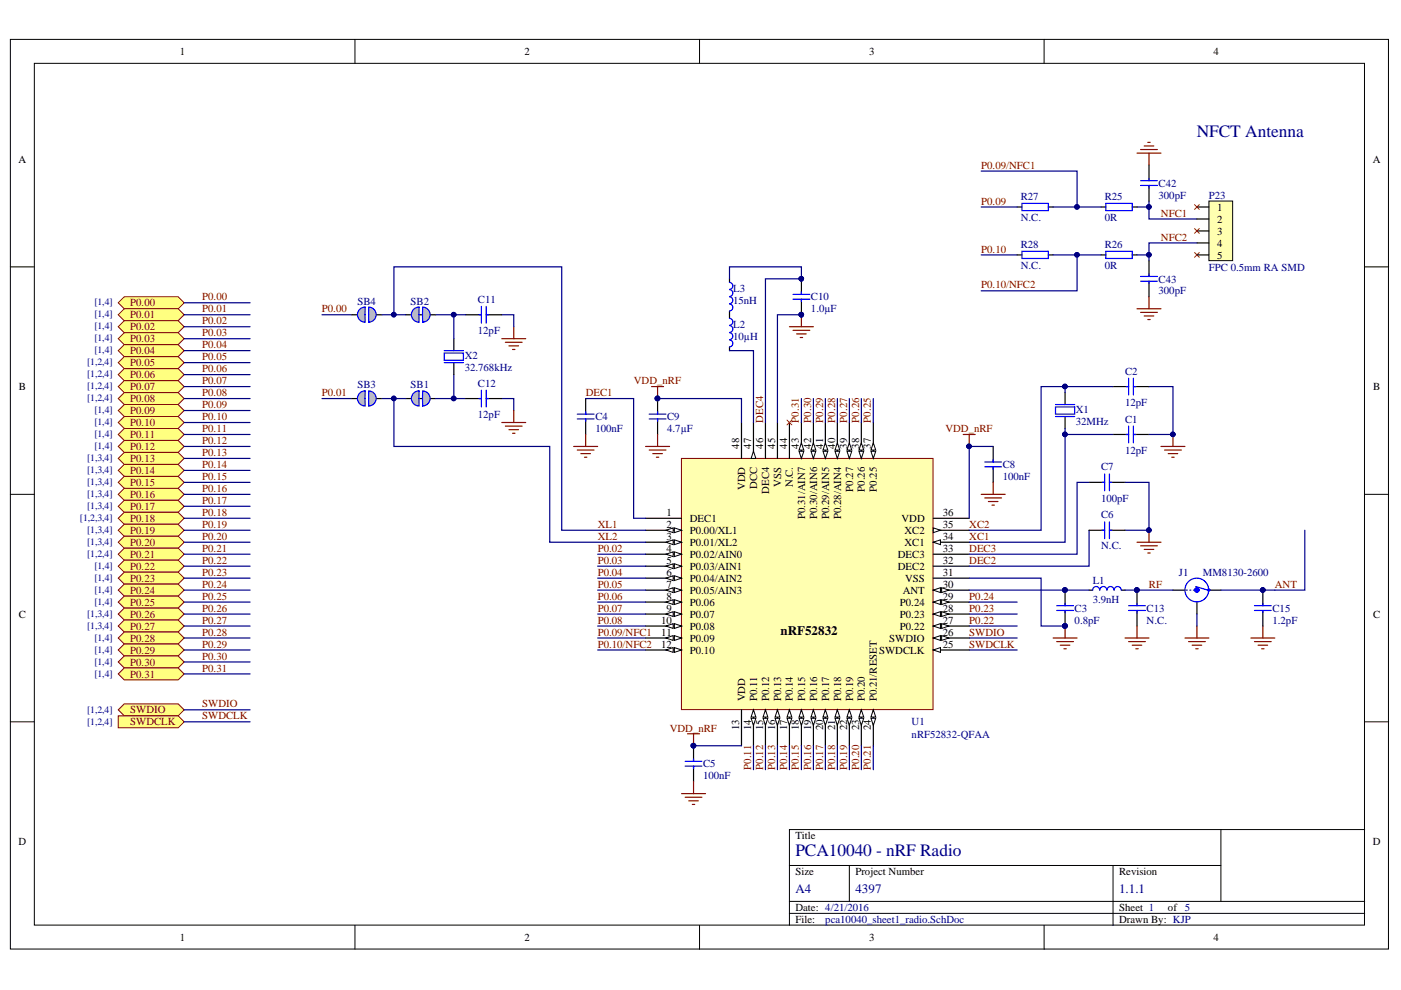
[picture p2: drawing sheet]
<svg xmlns="http://www.w3.org/2000/svg" width="297mm" height="210mm" viewBox="0 0 297 210" stroke-linecap="round" stroke-linejoin="round" font-family="sans-serif">
<defs><g id="words">
<g font-size="3.7" fill="#000080">
<text x="253.8" y="29.1">NFCT Antenna</text>
<text x="168.6" y="181.4">PCA10040 - nRF Radio</text>
</g>
<text font-size="2.7" x="165.5" y="134.7">nRF52832</text>
<g font-size="2.7" fill="#000080">
<text x="168.6" y="189.2">A4</text>
<text x="181.4" y="189.2">4397</text>
<text x="237.3" y="189.2">1.1.1</text>
</g>
<g font-size="2.3">
<text x="38.1" y="11.7">1</text>
<text x="111.2" y="11.7">2</text>
<text x="184.3" y="11.7">3</text>
<text x="257.3" y="11.7">4</text>
<text x="3.9" y="34.5">A</text>
<text x="291.1" y="34.5">A</text>
<text x="258.1" y="44.7">1</text>
<text x="258.1" y="47.2">2</text>
<text x="258.1" y="49.7">3</text>
<text x="258.1" y="52.3">4</text>
<text x="258.1" y="54.8">5</text>
<text x="4" y="82.8">B</text>
<text x="291.1" y="82.8">B</text>
<text x="156.7" y="95.2" transform="rotate(-90 156.7 95.2)">48</text>
<text x="159.2" y="95.2" transform="rotate(-90 159.2 95.2)">47</text>
<text x="161.8" y="95.2" transform="rotate(-90 161.8 95.2)">46</text>
<text x="164.3" y="95.2" transform="rotate(-90 164.3 95.2)">45</text>
<text x="166.9" y="95.2" transform="rotate(-90 166.9 95.2)">44</text>
<text x="169.4" y="95.2" transform="rotate(-90 169.4 95.2)">43</text>
<text x="172" y="95.2" transform="rotate(-90 172 95.2)">42</text>
<text x="174.5" y="95.2" transform="rotate(-90 174.5 95.2)">41</text>
<text x="177.1" y="95.2" transform="rotate(-90 177.1 95.2)">40</text>
<text x="179.6" y="95.2" transform="rotate(-90 179.6 95.2)">39</text>
<text x="182.1" y="95.2" transform="rotate(-90 182.1 95.2)">38</text>
<text x="184.7" y="95.2" transform="rotate(-90 184.7 95.2)">37</text>
<text x="158" y="104" transform="rotate(-90 158 104)">VDD</text>
<text x="160.5" y="103.7" transform="rotate(-90 160.5 103.7)">DCC</text>
<text x="163.1" y="104.7" transform="rotate(-90 163.1 104.7)">DEC4</text>
<text x="165.6" y="103.2" transform="rotate(-90 165.6 103.2)">VSS</text>
<text x="168.1" y="103.3" transform="rotate(-90 168.1 103.3)">N.C.</text>
<text x="180.9" y="104.2" transform="rotate(-90 180.9 104.2)">P0.27</text>
<text x="183.4" y="104.2" transform="rotate(-90 183.4 104.2)">P0.26</text>
<text x="185.9" y="104.2" transform="rotate(-90 185.9 104.2)">P0.25</text>
<text x="141.3" y="109.4">1</text>
<text x="141.3" y="111.9">2</text>
<text x="146.3" y="110.7">DEC1</text>
<text x="146.3" y="113.2">P0.00/XL1</text>
<text x="170.7" y="110.1" transform="rotate(-90 170.7 110.1)">P0.31/AIN7</text>
<text x="173.2" y="110.1" transform="rotate(-90 173.2 110.1)">P0.30/AIN6</text>
<text x="175.8" y="110.1" transform="rotate(-90 175.8 110.1)">P0.29/AIN5</text>
<text x="178.3" y="110.1" transform="rotate(-90 178.3 110.1)">P0.28/AIN4</text>
<text x="191.1" y="110.7">VDD</text>
<text x="191.8" y="113.2">XC2</text>
<text x="199.9" y="111.9">35</text>
<text x="199.9" y="109.4">36</text>
<text x="141.3" y="114.5">3</text>
<text x="141.3" y="117">4</text>
<text x="141.3" y="119.5">5</text>
<text x="146.3" y="115.7">P0.01/XL2</text>
<text x="146.3" y="118.3">P0.02/AIN0</text>
<text x="190.4" y="118.3">DEC3</text>
<text x="191.8" y="115.7">XC1</text>
<text x="199.9" y="119.5">32</text>
<text x="199.9" y="117">33</text>
<text x="199.9" y="114.5">34</text>
<text x="141.3" y="122.1">6</text>
<text x="141.3" y="124.6">7</text>
<text x="146.3" y="120.8">P0.03/AIN1</text>
<text x="146.3" y="123.3">P0.04/AIN2</text>
<text x="146.3" y="125.9">P0.05/AIN3</text>
<text x="190.4" y="120.8">DEC2</text>
<text x="191.4" y="125.9">ANT</text>
<text x="191.9" y="123.3">VSS</text>
<text x="199.9" y="122.1">31</text>
<text x="199.9" y="124.6">30</text>
<text x="4" y="131">C</text>
<text x="141.3" y="127.1">8</text>
<text x="141.3" y="129.7">9</text>
<text x="146.3" y="128.4">P0.06</text>
<text x="146.3" y="131">P0.07</text>
<text x="190.8" y="131">P0.23</text>
<text x="190.8" y="128.4">P0.24</text>
<text x="199.9" y="129.7">28</text>
<text x="199.9" y="127.1">29</text>
<text x="291.1" y="131">C</text>
<text x="140.2" y="137.3">12</text>
<text x="140.2" y="132.3">10</text>
<text x="140.2" y="134.8">11</text>
<text x="146.3" y="133.5">P0.08</text>
<text x="146.3" y="136.1">P0.09</text>
<text x="188.6" y="136.1">SWDIO</text>
<text x="190.8" y="133.5">P0.22</text>
<text x="199.9" y="137.3">25</text>
<text x="199.9" y="134.8">26</text>
<text x="199.9" y="132.3">27</text>
<text x="146.3" y="138.6">P0.10</text>
<text x="186.4" y="138.6">SWDCLK</text>
<text x="158" y="148.7" transform="rotate(-90 158 148.7)">VDD</text>
<text x="160.5" y="148.7" transform="rotate(-90 160.5 148.7)">P0.11</text>
<text x="163.1" y="148.7" transform="rotate(-90 163.1 148.7)">P0.12</text>
<text x="165.6" y="148.7" transform="rotate(-90 165.6 148.7)">P0.13</text>
<text x="168.1" y="148.7" transform="rotate(-90 168.1 148.7)">P0.14</text>
<text x="170.7" y="148.7" transform="rotate(-90 170.7 148.7)">P0.15</text>
<text x="173.2" y="148.7" transform="rotate(-90 173.2 148.7)">P0.16</text>
<text x="175.8" y="148.7" transform="rotate(-90 175.8 148.7)">P0.17</text>
<text x="178.3" y="148.7" transform="rotate(-90 178.3 148.7)">P0.18</text>
<text x="180.9" y="148.7" transform="rotate(-90 180.9 148.7)">P0.19</text>
<text x="183.4" y="148.7" transform="rotate(-90 183.4 148.7)">P0.20</text>
<text x="185.9" y="148.7" transform="rotate(-90 185.9 148.7)">P0.21/RESET</text>
<text x="156.7" y="154.8" transform="rotate(-90 156.7 154.8)">13</text>
<text x="159.2" y="154.8" transform="rotate(-90 159.2 154.8)">14</text>
<text x="161.8" y="154.8" transform="rotate(-90 161.8 154.8)">15</text>
<text x="164.3" y="154.8" transform="rotate(-90 164.3 154.8)">16</text>
<text x="166.9" y="154.8" transform="rotate(-90 166.9 154.8)">17</text>
<text x="169.4" y="154.8" transform="rotate(-90 169.4 154.8)">18</text>
<text x="172" y="154.8" transform="rotate(-90 172 154.8)">19</text>
<text x="174.5" y="154.8" transform="rotate(-90 174.5 154.8)">20</text>
<text x="177.1" y="154.8" transform="rotate(-90 177.1 154.8)">21</text>
<text x="179.6" y="154.8" transform="rotate(-90 179.6 154.8)">22</text>
<text x="182.1" y="154.8" transform="rotate(-90 182.1 154.8)">23</text>
<text x="184.7" y="154.8" transform="rotate(-90 184.7 154.8)">24</text>
<text x="3.9" y="179.2">D</text>
<text x="168.6" y="177.9">Title</text>
<text x="291.1" y="179.2">D</text>
<text x="168.6" y="185.6">Size</text>
<text x="181.4" y="185.6">Project Number</text>
<text x="237.3" y="185.6">Revision</text>
<text x="168.6" y="193.2">Date: 4/21/2016</text>
<text x="168.6" y="195.7">File:</text>
<text x="237.3" y="193.2">Sheet 1</text>
<text x="237.3" y="195.7">Drawn By: KJP</text>
<text x="247.6" y="193.2">of 5</text>
<text x="38.1" y="199.5">1</text>
<text x="111.2" y="199.5">2</text>
<text x="184.3" y="199.5">3</text>
<text x="257.3" y="199.5">4</text>
</g>
<g font-size="2.3" fill="#800000">
<text x="208" y="35.8">P0.09/NFC1</text>
<text x="208" y="43.4">P0.09</text>
<text x="246.1" y="45.9">NFC1</text>
<text x="208" y="53.6">P0.10</text>
<text x="246.1" y="51">NFC2</text>
<text x="27.6" y="65">P0.00</text>
<text x="42.9" y="63.7">P0.00</text>
<text x="208" y="61.2">P0.10/NFC2</text>
<text x="27.6" y="67.5">P0.01</text>
<text x="27.6" y="70">P0.02</text>
<text x="42.9" y="66.2">P0.01</text>
<text x="42.9" y="68.8">P0.02</text>
<text x="42.9" y="71.3">P0.03</text>
<text x="68.2" y="66.2">P0.00</text>
<text x="27.6" y="72.6">P0.03</text>
<text x="27.6" y="75.1">P0.04</text>
<text x="27.6" y="77.7">P0.05</text>
<text x="42.9" y="73.8">P0.04</text>
<text x="42.9" y="76.4">P0.05</text>
<text x="27.6" y="80.2">P0.06</text>
<text x="27.6" y="82.8">P0.07</text>
<text x="42.9" y="81.5">P0.07</text>
<text x="42.9" y="78.9">P0.06</text>
<text x="134.4" y="81.5">VDD_nRF</text>
<text x="27.6" y="85.3">P0.08</text>
<text x="27.6" y="87.8">P0.09</text>
<text x="42.9" y="84">P0.08</text>
<text x="42.9" y="86.6">P0.09</text>
<text x="42.9" y="89.1">P0.10</text>
<text x="68.2" y="84">P0.01</text>
<text x="124.2" y="84">DEC1</text>
<text x="161.8" y="89.6" transform="rotate(-90 161.8 89.6)">DEC4</text>
<text x="169.4" y="89.6" transform="rotate(-90 169.4 89.6)">P0.31</text>
<text x="172" y="89.6" transform="rotate(-90 172 89.6)">P0.30</text>
<text x="174.5" y="89.6" transform="rotate(-90 174.5 89.6)">P0.29</text>
<text x="177.1" y="89.6" transform="rotate(-90 177.1 89.6)">P0.28</text>
<text x="179.6" y="89.6" transform="rotate(-90 179.6 89.6)">P0.27</text>
<text x="182.1" y="89.6" transform="rotate(-90 182.1 89.6)">P0.26</text>
<text x="184.7" y="89.6" transform="rotate(-90 184.7 89.6)">P0.25</text>
<text x="27.6" y="90.4">P0.10</text>
<text x="27.6" y="92.9">P0.11</text>
<text x="27.6" y="95.4">P0.12</text>
<text x="42.9" y="91.6">P0.11</text>
<text x="42.9" y="94.2">P0.12</text>
<text x="200.4" y="91.6">VDD_nRF</text>
<text x="27.6" y="98">P0.13</text>
<text x="27.6" y="100.5">P0.14</text>
<text x="42.9" y="96.7">P0.13</text>
<text x="42.9" y="99.2">P0.14</text>
<text x="42.9" y="101.8">P0.15</text>
<text x="27.6" y="103.1">P0.15</text>
<text x="27.6" y="105.6">P0.16</text>
<text x="42.9" y="104.3">P0.16</text>
<text x="42.9" y="106.9">P0.17</text>
<text x="27.6" y="108.1">P0.17</text>
<text x="27.6" y="110.7">P0.18</text>
<text x="27.6" y="113.2">P0.19</text>
<text x="42.9" y="109.4">P0.18</text>
<text x="42.9" y="111.9">P0.19</text>
<text x="126.7" y="111.9">XL1</text>
<text x="205.5" y="111.9">XC2</text>
<text x="27.6" y="115.7">P0.20</text>
<text x="27.6" y="118.3">P0.21</text>
<text x="42.9" y="114.5">P0.20</text>
<text x="42.9" y="117">P0.21</text>
<text x="42.9" y="119.5">P0.22</text>
<text x="126.7" y="114.5">XL2</text>
<text x="126.7" y="117">P0.02</text>
<text x="126.7" y="119.5">P0.03</text>
<text x="205.5" y="114.5">XC1</text>
<text x="205.5" y="117">DEC3</text>
<text x="205.5" y="119.5">DEC2</text>
<text x="27.6" y="120.8">P0.22</text>
<text x="27.6" y="123.3">P0.23</text>
<text x="27.6" y="125.9">P0.24</text>
<text x="42.9" y="122.1">P0.23</text>
<text x="42.9" y="124.6">P0.24</text>
<text x="126.7" y="122.1">P0.04</text>
<text x="126.7" y="124.6">P0.05</text>
<text x="243.6" y="124.6">RF</text>
<text x="270.3" y="124.6">ANT</text>
<text x="27.6" y="128.4">P0.25</text>
<text x="27.6" y="131">P0.26</text>
<text x="42.9" y="127.1">P0.25</text>
<text x="42.9" y="129.7">P0.26</text>
<text x="126.7" y="129.7">P0.07</text>
<text x="126.7" y="127.1">P0.06</text>
<text x="205.5" y="129.7">P0.23</text>
<text x="205.5" y="127.1">P0.24</text>
<text x="27.6" y="133.5">P0.27</text>
<text x="27.6" y="136.1">P0.28</text>
<text x="42.9" y="134.8">P0.28</text>
<text x="42.9" y="137.3">P0.29</text>
<text x="42.9" y="132.3">P0.27</text>
<text x="126.7" y="132.3">P0.08</text>
<text x="126.7" y="137.3">P0.10/NFC2</text>
<text x="126.7" y="134.8">P0.09/NFC1</text>
<text x="205.5" y="132.3">P0.22</text>
<text x="205.5" y="137.3">SWDCLK</text>
<text x="205.5" y="134.8">SWDIO</text>
<text x="27.6" y="138.6">P0.29</text>
<text x="27.6" y="141.1">P0.30</text>
<text x="27.6" y="143.7">P0.31</text>
<text x="42.9" y="139.9">P0.30</text>
<text x="42.9" y="142.4">P0.31</text>
<text x="42.9" y="150">SWDIO</text>
<text x="27.6" y="151.3">SWDIO</text>
<text x="27.6" y="153.8">SWDCLK</text>
<text x="42.9" y="152.5">SWDCLK</text>
<text x="142" y="155.1">VDD_nRF</text>
<text x="159.2" y="163.2" transform="rotate(-90 159.2 163.2)">P0.11</text>
<text x="161.8" y="163.2" transform="rotate(-90 161.8 163.2)">P0.12</text>
<text x="164.3" y="163.2" transform="rotate(-90 164.3 163.2)">P0.13</text>
<text x="166.9" y="163.2" transform="rotate(-90 166.9 163.2)">P0.14</text>
<text x="169.4" y="163.2" transform="rotate(-90 169.4 163.2)">P0.15</text>
<text x="172" y="163.2" transform="rotate(-90 172 163.2)">P0.16</text>
<text x="174.5" y="163.2" transform="rotate(-90 174.5 163.2)">P0.17</text>
<text x="177.1" y="163.2" transform="rotate(-90 177.1 163.2)">P0.18</text>
<text x="179.6" y="163.2" transform="rotate(-90 179.6 163.2)">P0.19</text>
<text x="182.1" y="163.2" transform="rotate(-90 182.1 163.2)">P0.20</text>
<text x="184.7" y="163.2" transform="rotate(-90 184.7 163.2)">P0.21</text>
</g>
<g font-size="2.3" fill="#000080">
<text x="245.6" y="39.6">C42</text>
<text x="216.4" y="42.4">R27</text>
<text x="216.4" y="46.9">N.C.</text>
<text x="234.2" y="42.4">R25</text>
<text x="234.2" y="46.9">0R</text>
<text x="245.6" y="42.1">300pF</text>
<text x="256.3" y="42.1">P23</text>
<text x="216.4" y="52.5">R28</text>
<text x="234.2" y="52.5">R26</text>
<text x="216.4" y="57.1">N.C.</text>
<text x="234.2" y="57.1">0R</text>
<text x="245.6" y="59.9">C43</text>
<text x="256.3" y="57.4">FPC 0.5mm RA SMD</text>
<text x="75.8" y="64.6">SB4</text>
<text x="87.1" y="64.6">SB2</text>
<text x="101.3" y="64.2">C11</text>
<text x="155.4" y="61.9">L3</text>
<text x="155.4" y="64.5">15nH</text>
<text x="171.9" y="63.7">C10</text>
<text x="245.6" y="62.4">300pF</text>
<text x="101.3" y="70.8">12pF</text>
<text x="155.4" y="69.5">L2</text>
<text x="171.9" y="66.2">1.0µF</text>
<text x="98.5" y="76.2">X2</text>
<text x="155.4" y="72.1">10µH</text>
<text x="75.8" y="82.4">SB3</text>
<text x="87.1" y="82.4">SB1</text>
<text x="98.5" y="78.7">32.768kHz</text>
<text x="101.3" y="82">C12</text>
<text x="238.5" y="79.5">C2</text>
<text x="101.3" y="88.6">12pF</text>
<text x="126.2" y="89.1">C4</text>
<text x="141.4" y="89.1">C9</text>
<text x="228.1" y="87.6">X1</text>
<text x="238.5" y="89.6">C1</text>
<text x="238.5" y="86">12pF</text>
<text x="126.2" y="91.6">100nF</text>
<text x="141.4" y="91.6">4.7µF</text>
<text x="228.1" y="90.1">32MHz</text>
<text x="212.6" y="99.2">C8</text>
<text x="212.6" y="101.8">100nF</text>
<text x="233.5" y="99.7">C7</text>
<text x="238.5" y="96.2">12pF</text>
<text x="233.5" y="106.4">100pF</text>
<text x="233.5" y="109.9">C6</text>
<text x="233.5" y="116.5">N.C.</text>
<text x="231.7" y="123.8">L1</text>
<text x="250" y="122.1">J1</text>
<text x="255" y="122.1">MM8130-2600</text>
<text x="227.8" y="129.7">C3</text>
<text x="231.7" y="127.9">3.9nH</text>
<text x="243.1" y="129.7">C13</text>
<text x="269.8" y="129.7">C15</text>
<text x="227.8" y="132.3">0.8pF</text>
<text x="243.1" y="132.3">N.C.</text>
<text x="269.8" y="132.3">1.2pF</text>
<text x="193.3" y="153.8">U1</text>
<text x="193.3" y="156.4">nRF52832-QFAA</text>
<text x="149.1" y="162.7">C5</text>
<text x="149.1" y="165.2">100nF</text>
<text x="175" y="195.7">pca10040_sheet1_radio.SchDoc</text>
</g>
<g font-size="2.1" fill="#000080">
<text x="20" y="64.8">[1,4]</text>
<text x="20" y="67.3">[1,4]</text>
<text x="20" y="69.8">[1,4]</text>
<text x="18.5" y="77.5">[1,2,4]</text>
<text x="20" y="72.4">[1,4]</text>
<text x="20" y="74.9">[1,4]</text>
<text x="18.5" y="80">[1,2,4]</text>
<text x="18.5" y="82.5">[1,2,4]</text>
<text x="18.5" y="85.1">[1,2,4]</text>
<text x="20" y="87.6">[1,4]</text>
<text x="20" y="90.1">[1,4]</text>
<text x="20" y="92.7">[1,4]</text>
<text x="20" y="95.2">[1,4]</text>
<text x="18.5" y="97.8">[1,3,4]</text>
<text x="18.5" y="100.3">[1,3,4]</text>
<text x="18.5" y="102.9">[1,3,4]</text>
<text x="18.5" y="105.4">[1,3,4]</text>
<text x="18.5" y="107.9">[1,3,4]</text>
<text x="17" y="110.5">[1,2,3,4]</text>
<text x="18.5" y="113">[1,3,4]</text>
<text x="18.5" y="115.5">[1,3,4]</text>
<text x="18.5" y="118.1">[1,2,4]</text>
<text x="20" y="120.6">[1,4]</text>
<text x="20" y="123.1">[1,4]</text>
<text x="20" y="125.7">[1,4]</text>
<text x="18.5" y="130.8">[1,3,4]</text>
<text x="20" y="128.2">[1,4]</text>
<text x="18.5" y="133.3">[1,3,4]</text>
<text x="20" y="135.8">[1,4]</text>
<text x="20" y="138.4">[1,4]</text>
<text x="20" y="140.9">[1,4]</text>
<text x="20" y="143.4">[1,4]</text>
<text x="18.5" y="151.1">[1,2,4]</text>
<text x="18.5" y="153.6">[1,2,4]</text>
</g>
</g></defs>
<g fill="#fff" stroke="#000" stroke-width=".21">
<path d="M2.2 8.4h292.2v192.8h-292.2z"/>
<path d="M7.3 13.4h282v182.7h-282z"/>
</g>
<g fill="none" stroke="#000" stroke-width=".21">
<path d="M75.3 8.4v5M148.3 8.4v5M221.4 8.4v5M2.2 56.6h5.1M289.3 56.6h5.1M2.2 104.8h5.1M289.3 104.8h5.1M2.2 153h5.1M289.3 153h5.1M258.9 175.9v15.2M289.3 175.9h-121.9v20.3M75.3 196.2v5.1"/>
<path d="M148.3 196.2v5.1M167.4 193.7h121.9M167.4 183.5h91.5M167.4 191.1h121.9M180.1 183.5v7.6M221.4 196.2v5.1M236 183.5v12.7"/>
</g>
<g fill="#ffff80" stroke="#800000" stroke-width=".21">
<path d="M25.1 150.5l1.2-1.3h11.5l1.2 1.3-1.2 1.3h-11.5z" fill-rule="evenodd"/>
<path d="M25.1 151.8h12.7l1.2 1.2-1.2 1.3h-12.7z" fill-rule="evenodd"/>
</g>
<path d="M106.4 71.8h5.1M107.1 72.6h3.6M107.9 73.3h2M108.7 74.1h.5M108.9 69.3v2.5M106.4 89.6h5.1M107.1 90.3h3.6M107.9 91.1h2M108.7 91.9h.5M108.9 87v2.6" fill="none" stroke="#800000" stroke-width=".25"/>
<path d="M96.2 79.4v5.1M106.4 66.7h2.5v2.6M106.4 84.5h2.5v2.5" fill="none" stroke="#000080" stroke-width=".25"/>
<circle cx="96.2" cy="84.5" r=".49" fill="#000080" stroke="#000080" stroke-width=".21"/>
<g fill="#ffff80" stroke="#800000" stroke-width=".21">
<path d="M25.1 64.2l1.2-1.3h11.5l1.2 1.3-1.2 1.3h-11.5z" fill-rule="evenodd"/>
<path d="M25.1 66.7l1.2-1.2h11.5l1.2 1.2-1.2 1.3h-11.5z" fill-rule="evenodd"/>
<path d="M25.1 69.3l1.2-1.3h11.5l1.2 1.3-1.2 1.2h-11.5z" fill-rule="evenodd"/>
<path d="M25.1 71.8l1.2-1.3h11.5l1.2 1.3-1.2 1.3h-11.5z" fill-rule="evenodd"/>
<path d="M25.1 74.4l1.2-1.3h11.5l1.2 1.3-1.2 1.2h-11.5z" fill-rule="evenodd"/>
<path d="M25.1 76.9l1.2-1.3h11.5l1.2 1.3-1.2 1.3h-11.5z" fill-rule="evenodd"/>
<path d="M25.1 79.4l1.2-1.2h11.5l1.2 1.2-1.2 1.3h-11.5z" fill-rule="evenodd"/>
<path d="M25.1 82l1.2-1.3h11.5l1.2 1.3-1.2 1.2h-11.5z" fill-rule="evenodd"/>
<path d="M25.1 84.5l1.2-1.3h11.5l1.2 1.3-1.2 1.3h-11.5z" fill-rule="evenodd"/>
<path d="M25.1 87l1.2-1.2h11.5l1.2 1.2-1.2 1.3h-11.5z" fill-rule="evenodd"/>
<path d="M25.1 89.6l1.2-1.3h11.5l1.2 1.3-1.2 1.3h-11.5z" fill-rule="evenodd"/>
<path d="M25.1 92.1l1.2-1.2h11.5l1.2 1.2-1.2 1.3h-11.5z" fill-rule="evenodd"/>
<path d="M25.1 94.7l1.2-1.3h11.5l1.2 1.3-1.2 1.2h-11.5z" fill-rule="evenodd"/>
<path d="M25.1 97.2l1.2-1.3h11.5l1.2 1.3-1.2 1.3h-11.5z" fill-rule="evenodd"/>
<path d="M25.1 99.7l1.2-1.2h11.5l1.2 1.2-1.2 1.3h-11.5z" fill-rule="evenodd"/>
<path d="M25.1 102.3l1.2-1.3h11.5l1.2 1.3-1.2 1.2h-11.5z" fill-rule="evenodd"/>
<path d="M25.1 104.8l1.2-1.3h11.5l1.2 1.3-1.2 1.3h-11.5z" fill-rule="evenodd"/>
<path d="M25.1 107.4l1.2-1.3h11.5l1.2 1.3-1.2 1.2h-11.5z" fill-rule="evenodd"/>
<path d="M25.1 109.9l1.2-1.3h11.5l1.2 1.3-1.2 1.3h-11.5z" fill-rule="evenodd"/>
<path d="M25.1 112.4l1.2-1.2h11.5l1.2 1.2-1.2 1.3h-11.5z" fill-rule="evenodd"/>
<path d="M25.1 115l1.2-1.3h11.5l1.2 1.3-1.2 1.2h-11.5z" fill-rule="evenodd"/>
<path d="M25.1 117.5l1.2-1.3h11.5l1.2 1.3-1.2 1.3h-11.5z" fill-rule="evenodd"/>
<path d="M25.1 120l1.2-1.2h11.5l1.2 1.2-1.2 1.3h-11.5z" fill-rule="evenodd"/>
<path d="M25.1 122.6l1.2-1.3h11.5l1.2 1.3-1.2 1.2h-11.5z" fill-rule="evenodd"/>
<path d="M25.1 125.1l1.2-1.3h11.5l1.2 1.3-1.2 1.3h-11.5z" fill-rule="evenodd"/>
<path d="M25.1 127.7l1.2-1.3h11.5l1.2 1.3-1.2 1.2h-11.5z" fill-rule="evenodd"/>
<path d="M25.1 130.2l1.2-1.3h11.5l1.2 1.3-1.2 1.3h-11.5z" fill-rule="evenodd"/>
<path d="M25.1 132.7l1.2-1.2h11.5l1.2 1.2-1.2 1.3h-11.5z" fill-rule="evenodd"/>
<path d="M25.1 135.3l1.2-1.3h11.5l1.2 1.3-1.2 1.2h-11.5z" fill-rule="evenodd"/>
<path d="M25.1 137.8l1.2-1.3h11.5l1.2 1.3-1.2 1.3h-11.5z" fill-rule="evenodd"/>
<path d="M25.1 140.3l1.2-1.2h11.5l1.2 1.2-1.2 1.3h-11.5z" fill-rule="evenodd"/>
</g>
<g fill="none" stroke="#000080" stroke-width=".25">
<path d="M39 64.2h14M39 66.7h14M39 69.3h14M39 71.8h14M39 74.4h14M39 76.9h14M39 79.4h14M68.3 66.7h6.3M39 82h14M39 84.5h14M39 87h14M39 89.6h14"/>
<path d="M39 92.1h14M39 94.7h14M39 97.2h14M39 99.7h14M68.3 84.5h6.3M39 102.3h14M39 104.8h14M39 107.4h14M39 109.9h14M39 112.4h14M39 115h14M39 117.5h14"/>
<path d="M39 120h14M39 122.6h14M39 125.1h14M39 127.7h14M39 130.2h14M39 132.7h14M39 135.3h14M39 137.8h14M39 140.3h14M39 150.5h14M39 153h14"/>
</g>
<path d="M265.2 135.3h5.1M266 136h3.5M266.7 136.8h2.1M267.5 137.6h.5M267.7 132.7v2.6" fill="none" stroke="#800000" stroke-width=".25"/>
<path d="M74.6 84.5h1.3M79.7 84.5h1.3M267.7 125.1v3.3M267.7 129.4v3.3" fill="none" stroke="#000" stroke-width=".25"/>
<circle cx="267.7" cy="125.1" r=".48" fill="#000080" stroke="#000080" stroke-width=".21"/>
<path d="M266 129.4h3.5M266 128.4h3.5M267.7 127.9v.5M267.7 129.4v.5" fill="none" stroke="#00f" stroke-width=".25"/>
<g fill="#c0c0c0" stroke="#00f" stroke-width=".25">
<path d="M76.3 83.3a1.6 1.6 0 0 0-.4 1.8 1.6 1.6 0 0 0 1.5 1v-3.2h-.4zM77.4 82.9v1.6z" fill-rule="evenodd"/>
<path d="M78.2 82.9v3.2a1.6 1.6 0 0 0 1.6-1.6 1.6 1.6 0 0 0-1.6-1.6zM78.2 84.5v1.6z" fill-rule="evenodd"/>
</g>
<path d="M74.6 66.7h1.3M79.7 66.7h1.3" fill="none" stroke="#000" stroke-width=".25"/>
<g fill="#c0c0c0" stroke="#00f" stroke-width=".25">
<path d="M76.3 65.6a1.6 1.6 0 0 0-.4 1.7 1.6 1.6 0 0 0 1.5 1v-3.2l-.4 .1zM77.4 65.1v1.6z" fill-rule="evenodd"/>
<path d="M78.2 65.1v3.2a1.6 1.6 0 0 0 1.6-1.6 1.6 1.6 0 0 0-1.6-1.6zM78.2 66.7v1.6z" fill-rule="evenodd"/>
</g>
<path d="M86.1 84.5h6.3" fill="none" stroke="#000" stroke-width=".25"/>
<g fill="#c0c0c0" stroke="#00f" stroke-width=".25">
<path d="M87.7 83.3a1.6 1.6 0 0 0-.4 1.8 1.6 1.6 0 0 0 1.6 1v-3.2h-.5zM88.9 82.9l-.1 1.6z" fill-rule="evenodd"/>
<path d="M89.6 82.9v3.2a1.6 1.6 0 0 0 1.6-1.6 1.6 1.6 0 0 0-1.6-1.6zM89.6 84.5v1.6z" fill-rule="evenodd"/>
</g>
<path d="M86.1 66.7h6.3" fill="none" stroke="#000" stroke-width=".25"/>
<g fill="#c0c0c0" stroke="#00f" stroke-width=".25">
<path d="M87.7 65.6a1.6 1.6 0 0 0-.4 1.7 1.6 1.6 0 0 0 1.6 1v-3.2l-.5 .1zM88.9 65.1l-.1 1.6z" fill-rule="evenodd"/>
<path d="M89.6 65.1v3.2a1.6 1.6 0 0 0 1.6-1.6 1.6 1.6 0 0 0-1.6-1.6zM89.6 66.7v1.6z" fill-rule="evenodd"/>
</g>
<path d="M248.7 125.1h2.5M253.8 127.7v2.5M256.3 125.1h2.6" fill="none" stroke="#000" stroke-width=".25"/>
<circle cx="253.7" cy="125.1" r=".48" fill="#00f" stroke="#00f" stroke-width=".25"/>
<g fill="none" stroke="#00f" stroke-width=".25">
<path d="M251.5 125.1h.2M252.2 125.1h.3M253 125.1h.3M253.5 124.4l2.6 .7"/>
<circle cx="253.7" cy="125.1" r="2.51"/>
<circle cx="256.3" cy="125.1" r=".23"/>
</g>
<path d="M251.2 135.3h5.1M252 136h3.6M252.8 136.8h2M253.5 137.6h.5M253.8 132.7v2.6" fill="none" stroke="#800000" stroke-width=".25"/>
<path d="M276.6 112.4v12.7h-6.3" fill="none" stroke="#000080" stroke-width=".25"/>
<path d="M25.1 142.9l1.2-1.3h11.5l1.2 1.3-1.2 1.3h-11.5z" fill-rule="evenodd" fill="#ffff80" stroke="#800000" stroke-width=".21"/>
<path d="M39 142.9h14" fill="none" stroke="#000080" stroke-width=".25"/>
<g fill="none" stroke="#000" stroke-width=".25">
<path d="M154.7 59.1v.8M169.9 59.1v3.3M96.2 71.8v2.6M96.2 76.9v2.5M154.7 66v1.5M154.7 73.6v.8M169.9 63.4v3.3M124.2 84.5v3.3M124.2 88.8v3.3M139.4 84.5v3.3M139.4 88.8v3.3M210.6 94.7v3.3"/>
<path d="M210.6 99v3.3M225.8 83.2v2.6M225.8 88.3v2.6M236 92.1h3.3M236 82h3.3M240.3 92.1h3.3M240.3 82h3.3M230.9 102.3h3.3M235.2 102.3h3.3M225.8 125.1v3.3M225.8 129.4v3.3M230.9 125.1h.8"/>
<path d="M237.8 125.1h.7M241.1 125.1v3.3M241.1 129.4v3.3M147 158.1v3.3M147 162.4v3.3"/>
</g>
<g fill="#000080" stroke="#000080" stroke-width=".21">
<circle cx="241" cy="125.1" r=".49"/>
<circle cx="139.4" cy="84.5" r=".48"/>
<circle cx="147" cy="158.1" r=".48"/>
<circle cx="169.9" cy="66.7" r=".48"/>
<circle cx="169.9" cy="59.1" r=".48"/>
<circle cx="225.8" cy="132.7" r=".49"/>
<circle cx="225.8" cy="125.1" r=".49"/>
<circle cx="243.6" cy="112.4" r=".48"/>
</g>
<g fill="none" stroke="#00f" stroke-width=".25">
<path d="M154.7 59.9a.74 .74 0 0 1 .7 .7 .74 .74 0 0 1-.7 .8 .76 .76 0 0 1 .7 .7 .76 .76 0 0 1-.7 .8M94.2 74.9h4.1v1.5h-4.1zM94.2 74.4h4.1M94.2 76.9h4.1M154.7 67.5a.74 .74 0 0 1 .7 .7 .74 .74 0 0 1-.7 .8M154.7 69a.74 .74 0 0 1 .7 .8 .74 .74 0 0 1-.7 .7M154.7 70.5a.74 .74 0 0 1 .7 .8 .74 .74 0 0 1-.7 .7M154.7 72.1a.74 .74 0 0 1 .7 .7 .74 .74 0 0 1-.7 .7M154.7 62.9a.74 .74 0 0 1 .7 .8 .74 .74 0 0 1-.7 .7M154.7 64.5a.74 .74 0 0 1 .7 .7 .74 .74 0 0 1-.7 .7M168.1 62.4h3.6M168.1 63.4h3.6"/>
<path d="M169.9 61.9v.5M169.9 63.4v.5M122.4 88.8h3.6M122.4 87.8h3.6M124.2 87.3v.5M124.2 88.8v.5M137.6 88.8h3.6M137.6 87.8h3.6M139.4 87.3v.5M139.4 88.8v.5M208.8 99h3.6M208.8 98h3.6"/>
<path d="M210.6 97.5v.5M210.6 99v.5M223.8 86.3h4.1v1.5h-4.1zM223.8 88.3h4.1M223.8 85.8h4.1M238.8 92.1h.5M238.8 82h.5M239.3 80.2v3.5M239.3 90.3v3.6M240.3 80.2v3.5M240.3 90.3v3.6M240.3 92.1h.5"/>
<path d="M240.3 82h.5M233.7 102.3h.5M234.2 100.5v3.6M235.2 100.5v3.6M235.2 102.3h.5M224 129.4h3.6M224 128.4h3.6M225.8 127.9v.5M225.8 129.4v.5M233.1 125.1a.74 .74 0 0 0-.7-.7 .74 .74 0 0 0-.7 .7M234.7 125.1a.74 .74 0 0 0-.8-.7 .74 .74 0 0 0-.7 .7M236.2 125.1a.74 .74 0 0 0-.8-.7 .74 .74 0 0 0-.7 .7"/>
<path d="M237.7 125.1a.74 .74 0 0 0-.7-.7 .74 .74 0 0 0-.8 .7M239.3 129.4h3.5M239.3 128.4h3.5M241.1 127.9v.5M241.1 129.4v.5M145.3 162.4h3.5M145.3 161.4h3.5M147 160.9v.5M147 162.4v.5"/>
</g>
<g fill="none" stroke="#800000" stroke-width=".25">
<path d="M167.4 69.3h5.1M168.1 70h3.6M168.9 70.8h2M169.7 71.6h.5M169.9 66.7v2.6M121.6 94.7h5.1M122.4 95.4h3.6M123.2 96.2h2M123.9 96.9h.5M124.2 92.1v2.6M136.9 94.7h5.1M137.6 95.4h3.6"/>
<path d="M138.2 82h2.5M138.4 96.2h2M139.2 96.9h.5M139.4 82v2.5M139.4 92.1v2.6M241.1 115h5M241.8 115.7h3.6M242.6 116.5h2M243.4 117.3h.5M243.6 112.4v2.6M223.3 135.3h5.1M224 136h3.6"/>
<path d="M224.8 136.8h2M225.6 137.6h.5M225.8 132.7v2.6M238.5 135.3h5.1M239.3 136h3.5M240.1 136.8h2M240.8 137.6h.5M241.1 132.7v2.6M145.8 155.6h2.5M147 155.6v2.5M144.5 168.3h5.1M145.3 169h3.5"/>
<path d="M146 169.8h2.1M146.8 170.6h.5M147 165.7v2.6"/>
</g>
<path d="M144.5 97.2h53.3v53.3h-53.3z" fill="#ffffb0" stroke="#800000" stroke-width=".21"/>
<path d="M136.9 109.9h7.6M136.9 137.8h7.6" fill="none" stroke="#000" stroke-width=".25"/>
<path d="M143 137.3l1.5 .5-1.5 .5z" fill="#fff"/>
<path d="M143 137.3l1.5 .5-1.5 .5z" fill="none" stroke="#000" stroke-width=".21"/>
<path d="M141.2 137.8l1.5-.5v1z" fill="#fff"/>
<path d="M141.2 137.8l1.5-.5v1z" fill="none" stroke="#000" stroke-width=".21"/>
<path d="M197.9 122.6h7.6M197.9 125.1h7.6M157.2 150.5v7.6" fill="none" stroke="#000" stroke-width=".25"/>
<path d="M197.9 125.1l1.5-.5v1z" fill="#fff"/>
<path d="M197.9 125.1l1.5-.5v1z" fill="none" stroke="#000" stroke-width=".21"/>
<path d="M199.6 124.6l1.6 .5-1.6 .5z" fill="#fff"/>
<path d="M199.6 124.6l1.6 .5-1.6 .5z" fill="none" stroke="#000" stroke-width=".21"/>
<path d="M197.9 117.5h7.6M197.9 115h7.6M197.9 120h7.6" fill="none" stroke="#000" stroke-width=".25"/>
<path d="M197.9 115l1.5-.5v1z" fill="#fff"/>
<path d="M197.9 115l1.5-.5v1z" fill="none" stroke="#000" stroke-width=".21"/>
<path d="M197.9 112.4h7.6" fill="none" stroke="#000" stroke-width=".25"/>
<path d="M197.9 111.9l1.5 .5-1.5 .5z" fill="#fff"/>
<path d="M197.9 111.9l1.5 .5-1.5 .5z" fill="none" stroke="#000" stroke-width=".21"/>
<path d="M185.2 89.6v7.6M197.9 109.9h7.6" fill="none" stroke="#000" stroke-width=".25"/>
<path d="M184.7 95.7h1l-.5 1.5z" fill="#fff"/>
<path d="M184.7 95.7h1l-.5 1.5z" fill="none" stroke="#000" stroke-width=".21"/>
<path d="M185.2 93.9l.5 1.5h-1z" fill="#fff"/>
<path d="M185.2 93.9l.5 1.5h-1z" fill="none" stroke="#000" stroke-width=".21"/>
<path d="M182.6 89.6v7.6" fill="none" stroke="#000" stroke-width=".25"/>
<path d="M182.1 95.7h1l-.5 1.5z" fill="#fff"/>
<path d="M182.1 95.7h1l-.5 1.5z" fill="none" stroke="#000" stroke-width=".21"/>
<path d="M182.6 93.9l.5 1.5h-1z" fill="#fff"/>
<path d="M182.6 93.9l.5 1.5h-1z" fill="none" stroke="#000" stroke-width=".21"/>
<path d="M136.9 112.4h7.6" fill="none" stroke="#000" stroke-width=".25"/>
<path d="M143 111.9l1.5 .5-1.5 .5z" fill="#fff"/>
<path d="M143 111.9l1.5 .5-1.5 .5z" fill="none" stroke="#000" stroke-width=".21"/>
<path d="M141.2 112.4l1.5-.5v1z" fill="#fff"/>
<path d="M141.2 112.4l1.5-.5v1z" fill="none" stroke="#000" stroke-width=".21"/>
<path d="M136.9 115h7.6" fill="none" stroke="#000" stroke-width=".25"/>
<path d="M143 114.5l1.5 .5-1.5 .5z" fill="#fff"/>
<path d="M143 114.5l1.5 .5-1.5 .5z" fill="none" stroke="#000" stroke-width=".21"/>
<path d="M141.2 115l1.5-.5v1z" fill="#fff"/>
<path d="M141.2 115l1.5-.5v1z" fill="none" stroke="#000" stroke-width=".21"/>
<path d="M136.9 117.5h7.6" fill="none" stroke="#000" stroke-width=".25"/>
<path d="M143 117l1.5 .5-1.5 .5z" fill="#fff"/>
<path d="M143 117l1.5 .5-1.5 .5z" fill="none" stroke="#000" stroke-width=".21"/>
<path d="M141.2 117.5l1.5-.5v1z" fill="#fff"/>
<path d="M141.2 117.5l1.5-.5v1z" fill="none" stroke="#000" stroke-width=".21"/>
<path d="M136.9 120h7.6" fill="none" stroke="#000" stroke-width=".25"/>
<path d="M143 119.5l1.5 .5-1.5 .6z" fill="#fff"/>
<path d="M143 119.5l1.5 .5-1.5 .6z" fill="none" stroke="#000" stroke-width=".21"/>
<path d="M141.2 120l1.5-.5v1.1z" fill="#fff"/>
<path d="M141.2 120l1.5-.5v1.1z" fill="none" stroke="#000" stroke-width=".21"/>
<path d="M136.9 122.6h7.6" fill="none" stroke="#000" stroke-width=".25"/>
<path d="M143 122.1l1.5 .5-1.5 .5z" fill="#fff"/>
<path d="M143 122.1l1.5 .5-1.5 .5z" fill="none" stroke="#000" stroke-width=".21"/>
<path d="M141.2 122.6l1.5-.5v1z" fill="#fff"/>
<path d="M141.2 122.6l1.5-.5v1z" fill="none" stroke="#000" stroke-width=".21"/>
<path d="M136.9 125.1h7.6" fill="none" stroke="#000" stroke-width=".25"/>
<path d="M143 124.6l1.5 .5-1.5 .5z" fill="#fff"/>
<path d="M143 124.6l1.5 .5-1.5 .5z" fill="none" stroke="#000" stroke-width=".21"/>
<path d="M141.2 125.1l1.5-.5v1z" fill="#fff"/>
<path d="M141.2 125.1l1.5-.5v1z" fill="none" stroke="#000" stroke-width=".21"/>
<path d="M136.9 127.7h7.6" fill="none" stroke="#000" stroke-width=".25"/>
<path d="M143 127.1l1.5 .6-1.5 .5z" fill="#fff"/>
<path d="M143 127.1l1.5 .6-1.5 .5z" fill="none" stroke="#000" stroke-width=".21"/>
<path d="M141.2 127.7l1.5-.6v1.1z" fill="#fff"/>
<path d="M141.2 127.7l1.5-.6v1.1z" fill="none" stroke="#000" stroke-width=".21"/>
<path d="M136.9 130.2h7.6" fill="none" stroke="#000" stroke-width=".25"/>
<path d="M143 129.7l1.5 .5-1.5 .5z" fill="#fff"/>
<path d="M143 129.7l1.5 .5-1.5 .5z" fill="none" stroke="#000" stroke-width=".21"/>
<path d="M141.2 130.2l1.5-.5v1z" fill="#fff"/>
<path d="M141.2 130.2l1.5-.5v1z" fill="none" stroke="#000" stroke-width=".21"/>
<path d="M136.9 132.7h7.6" fill="none" stroke="#000" stroke-width=".25"/>
<path d="M143 132.2l1.5 .5-1.5 .5z" fill="#fff"/>
<path d="M143 132.2l1.5 .5-1.5 .5z" fill="none" stroke="#000" stroke-width=".21"/>
<path d="M141.2 132.7l1.5-.5v1z" fill="#fff"/>
<path d="M141.2 132.7l1.5-.5v1z" fill="none" stroke="#000" stroke-width=".21"/>
<path d="M136.9 135.3h7.6" fill="none" stroke="#000" stroke-width=".25"/>
<path d="M143 134.8l1.5 .5-1.5 .5z" fill="#fff"/>
<path d="M143 134.8l1.5 .5-1.5 .5z" fill="none" stroke="#000" stroke-width=".21"/>
<path d="M141.2 135.3l1.5-.5v1z" fill="#fff"/>
<path d="M141.2 135.3l1.5-.5v1z" fill="none" stroke="#000" stroke-width=".21"/>
<path d="M159.7 150.5v7.6" fill="none" stroke="#000" stroke-width=".25"/>
<path d="M159.7 150.5l.6 1.5h-1.1z" fill="#fff"/>
<path d="M159.7 150.5l.6 1.5h-1.1z" fill="none" stroke="#000" stroke-width=".21"/>
<path d="M159.2 152.3h1.1l-.6 1.5z" fill="#fff"/>
<path d="M159.2 152.3h1.1l-.6 1.5z" fill="none" stroke="#000" stroke-width=".21"/>
<path d="M162.3 150.5v7.6" fill="none" stroke="#000" stroke-width=".25"/>
<path d="M162.3 150.5l.5 1.5h-1z" fill="#fff"/>
<path d="M162.3 150.5l.5 1.5h-1z" fill="none" stroke="#000" stroke-width=".21"/>
<path d="M161.8 152.3h1l-.5 1.5z" fill="#fff"/>
<path d="M161.8 152.3h1l-.5 1.5z" fill="none" stroke="#000" stroke-width=".21"/>
<path d="M164.8 150.5v7.6" fill="none" stroke="#000" stroke-width=".25"/>
<path d="M164.8 150.5l.5 1.5h-1z" fill="#fff"/>
<path d="M164.8 150.5l.5 1.5h-1z" fill="none" stroke="#000" stroke-width=".21"/>
<path d="M164.3 152.3h1l-.5 1.5z" fill="#fff"/>
<path d="M164.3 152.3h1l-.5 1.5z" fill="none" stroke="#000" stroke-width=".21"/>
<path d="M167.4 150.5v7.6" fill="none" stroke="#000" stroke-width=".25"/>
<path d="M167.4 150.5l.5 1.5h-1z" fill="#fff"/>
<path d="M167.4 150.5l.5 1.5h-1z" fill="none" stroke="#000" stroke-width=".21"/>
<path d="M166.9 152.3h1l-.5 1.5z" fill="#fff"/>
<path d="M166.9 152.3h1l-.5 1.5z" fill="none" stroke="#000" stroke-width=".21"/>
<path d="M180.1 89.6v7.6" fill="none" stroke="#000" stroke-width=".25"/>
<path d="M179.6 95.7h1l-.5 1.5z" fill="#fff"/>
<path d="M179.6 95.7h1l-.5 1.5z" fill="none" stroke="#000" stroke-width=".21"/>
<path d="M180.1 93.9l.5 1.5h-1z" fill="#fff"/>
<path d="M180.1 93.9l.5 1.5h-1z" fill="none" stroke="#000" stroke-width=".21"/>
<path d="M177.5 89.6v7.6" fill="none" stroke="#000" stroke-width=".25"/>
<path d="M177 95.7h1l-.5 1.5z" fill="#fff"/>
<path d="M177 95.7h1l-.5 1.5z" fill="none" stroke="#000" stroke-width=".21"/>
<path d="M177.5 93.9l.5 1.5h-1z" fill="#fff"/>
<path d="M177.5 93.9l.5 1.5h-1z" fill="none" stroke="#000" stroke-width=".21"/>
<path d="M175 89.6v7.6" fill="none" stroke="#000" stroke-width=".25"/>
<path d="M174.5 95.7h1l-.5 1.5z" fill="#fff"/>
<path d="M174.5 95.7h1l-.5 1.5z" fill="none" stroke="#000" stroke-width=".21"/>
<path d="M175 93.9l.5 1.5h-1z" fill="#fff"/>
<path d="M175 93.9l.5 1.5h-1z" fill="none" stroke="#000" stroke-width=".21"/>
<path d="M172.5 89.6v7.6" fill="none" stroke="#000" stroke-width=".25"/>
<path d="M171.9 95.7h1.1l-.5 1.5z" fill="#fff"/>
<path d="M171.9 95.7h1.1l-.5 1.5z" fill="none" stroke="#000" stroke-width=".21"/>
<path d="M172.5 93.9l.5 1.5h-1.1z" fill="#fff"/>
<path d="M172.5 93.9l.5 1.5h-1.1z" fill="none" stroke="#000" stroke-width=".21"/>
<path d="M169.9 89.6v7.6" fill="none" stroke="#000" stroke-width=".25"/>
<path d="M169.4 95.7h1l-.5 1.5z" fill="#fff"/>
<path d="M169.4 95.7h1l-.5 1.5z" fill="none" stroke="#000" stroke-width=".21"/>
<path d="M169.9 93.9l.5 1.5h-1z" fill="#fff"/>
<path d="M169.9 93.9l.5 1.5h-1z" fill="none" stroke="#000" stroke-width=".21"/>
<path d="M157.2 89.6v7.6M159.7 89.6v7.6M162.3 89.6v7.6M164.8 89.6v7.6M167.4 89.6v7.6" fill="none" stroke="#000" stroke-width=".25"/>
<path d="M159.7 95.7l.6 1.5h-1.1z" fill="#fff"/>
<path d="M159.7 95.7l.6 1.5h-1.1z" fill="none" stroke="#000" stroke-width=".21"/>
<path d="M197.9 137.8h7.6" fill="none" stroke="#000" stroke-width=".25"/>
<path d="M197.9 137.8l1.5-.5v1z" fill="#fff"/>
<path d="M197.9 137.8l1.5-.5v1z" fill="none" stroke="#000" stroke-width=".21"/>
<path d="M197.9 135.3h7.6" fill="none" stroke="#000" stroke-width=".25"/>
<path d="M197.9 135.3l1.5-.5v1z" fill="#fff"/>
<path d="M197.9 135.3l1.5-.5v1z" fill="none" stroke="#000" stroke-width=".21"/>
<path d="M199.6 134.8l1.6 .5-1.6 .5z" fill="#fff"/>
<path d="M199.6 134.8l1.6 .5-1.6 .5z" fill="none" stroke="#000" stroke-width=".21"/>
<path d="M197.9 132.7h7.6" fill="none" stroke="#000" stroke-width=".25"/>
<path d="M197.9 132.7l1.5-.5v1z" fill="#fff"/>
<path d="M197.9 132.7l1.5-.5v1z" fill="none" stroke="#000" stroke-width=".21"/>
<path d="M199.6 132.2l1.6 .5-1.6 .5z" fill="#fff"/>
<path d="M199.6 132.2l1.6 .5-1.6 .5z" fill="none" stroke="#000" stroke-width=".21"/>
<path d="M197.9 130.2h7.6" fill="none" stroke="#000" stroke-width=".25"/>
<path d="M197.9 130.2l1.5-.5v1z" fill="#fff"/>
<path d="M197.9 130.2l1.5-.5v1z" fill="none" stroke="#000" stroke-width=".21"/>
<path d="M199.6 129.7l1.6 .5-1.6 .5z" fill="#fff"/>
<path d="M199.6 129.7l1.6 .5-1.6 .5z" fill="none" stroke="#000" stroke-width=".21"/>
<path d="M197.9 127.7h7.6" fill="none" stroke="#000" stroke-width=".25"/>
<path d="M197.9 127.7l1.5-.6v1.1z" fill="#fff"/>
<path d="M197.9 127.7l1.5-.6v1.1z" fill="none" stroke="#000" stroke-width=".21"/>
<path d="M199.6 127.1l1.6 .6-1.6 .5z" fill="#fff"/>
<path d="M199.6 127.1l1.6 .6-1.6 .5z" fill="none" stroke="#000" stroke-width=".21"/>
<path d="M169.9 150.5v7.6" fill="none" stroke="#000" stroke-width=".25"/>
<path d="M169.9 150.5l.5 1.5h-1z" fill="#fff"/>
<path d="M169.9 150.5l.5 1.5h-1z" fill="none" stroke="#000" stroke-width=".21"/>
<path d="M169.4 152.3h1l-.5 1.5z" fill="#fff"/>
<path d="M169.4 152.3h1l-.5 1.5z" fill="none" stroke="#000" stroke-width=".21"/>
<path d="M172.5 150.5v7.6" fill="none" stroke="#000" stroke-width=".25"/>
<path d="M172.5 150.5l.5 1.5h-1.1z" fill="#fff"/>
<path d="M172.5 150.5l.5 1.5h-1.1z" fill="none" stroke="#000" stroke-width=".21"/>
<path d="M171.9 152.3h1.1l-.5 1.5z" fill="#fff"/>
<path d="M171.9 152.3h1.1l-.5 1.5z" fill="none" stroke="#000" stroke-width=".21"/>
<path d="M175 150.5v7.6" fill="none" stroke="#000" stroke-width=".25"/>
<path d="M175 150.5l.5 1.5h-1z" fill="#fff"/>
<path d="M175 150.5l.5 1.5h-1z" fill="none" stroke="#000" stroke-width=".21"/>
<path d="M174.5 152.3h1l-.5 1.5z" fill="#fff"/>
<path d="M174.5 152.3h1l-.5 1.5z" fill="none" stroke="#000" stroke-width=".21"/>
<path d="M177.5 150.5v7.6" fill="none" stroke="#000" stroke-width=".25"/>
<path d="M177.5 150.5l.5 1.5h-1z" fill="#fff"/>
<path d="M177.5 150.5l.5 1.5h-1z" fill="none" stroke="#000" stroke-width=".21"/>
<path d="M177 152.3h1l-.5 1.5z" fill="#fff"/>
<path d="M177 152.3h1l-.5 1.5z" fill="none" stroke="#000" stroke-width=".21"/>
<path d="M182.6 150.5v7.6" fill="none" stroke="#000" stroke-width=".25"/>
<path d="M182.6 150.5l.5 1.5h-1z" fill="#fff"/>
<path d="M182.6 150.5l.5 1.5h-1z" fill="none" stroke="#000" stroke-width=".21"/>
<path d="M182.1 152.3h1l-.5 1.5z" fill="#fff"/>
<path d="M182.1 152.3h1l-.5 1.5z" fill="none" stroke="#000" stroke-width=".21"/>
<path d="M185.2 150.5v7.6" fill="none" stroke="#000" stroke-width=".25"/>
<path d="M185.2 150.5l.5 1.5h-1z" fill="#fff"/>
<path d="M185.2 150.5l.5 1.5h-1z" fill="none" stroke="#000" stroke-width=".21"/>
<path d="M184.7 152.3h1l-.5 1.5z" fill="#fff"/>
<path d="M184.7 152.3h1l-.5 1.5z" fill="none" stroke="#000" stroke-width=".21"/>
<path d="M180.1 150.5v7.6" fill="none" stroke="#000" stroke-width=".25"/>
<path d="M180.1 150.5l.5 1.5h-1z" fill="#fff"/>
<path d="M180.1 150.5l.5 1.5h-1z" fill="none" stroke="#000" stroke-width=".21"/>
<path d="M179.6 152.3h1l-.5 1.5z" fill="#fff"/>
<path d="M179.6 152.3h1l-.5 1.5z" fill="none" stroke="#000" stroke-width=".21"/>
<g fill="none" stroke="#800000" stroke-width=".25">
<path d="M241.1 32.5h5M241.8 31.7h3.6M242.6 30.9h2M243.4 30.2h.5M243.6 32.5v2.5M241.1 65.5h5M241.8 66.2h3.6M242.6 67h2M243.4 67.8h.5M243.6 62.9v2.6M204.2 92.1h2.6M205.5 92.1v2.6"/>
<path d="M246.1 94.7h5.1M246.9 95.4h3.6M247.7 96.2h2M248.4 96.9h.5M248.7 92.1v2.6M208 104.8h5.1M208.8 105.6h3.6M209.6 106.3h2M210.3 107.1h.5M210.6 102.3v2.5"/>
</g>
<g fill="#000080" stroke="#000080" stroke-width=".21">
<circle cx="205.5" cy="94.6" r=".49"/>
<circle cx="225.8" cy="125.1" r=".49"/>
<circle cx="169.9" cy="66.7" r=".48"/>
<circle cx="139.4" cy="84.5" r=".48"/>
<circle cx="147" cy="158.1" r=".48"/>
<circle cx="169.9" cy="59.1" r=".48"/>
<circle cx="225.8" cy="132.7" r=".49"/>
<circle cx="248.7" cy="92.1" r=".48"/>
<circle cx="83.5" cy="84.5" r=".48"/>
<circle cx="83.5" cy="66.7" r=".48"/>
<circle cx="96.2" cy="66.7" r=".49"/>
<circle cx="225.8" cy="81.9" r=".49"/>
<circle cx="225.8" cy="92.1" r=".49"/>
<circle cx="243.6" cy="112.4" r=".48"/>
<circle cx="241" cy="125.1" r=".49"/>
<circle cx="267.7" cy="125.1" r=".48"/>
<circle cx="243.6" cy="43.9" r=".48"/>
<circle cx="228.3" cy="43.9" r=".48"/>
<circle cx="228.3" cy="54" r=".48"/>
<circle cx="243.6" cy="54" r=".48"/>
<circle cx="96.2" cy="84.5" r=".49"/>
</g>
<g fill="none" stroke="#000080" stroke-width=".25">
<path d="M208 36.3h20.4v7.6M154.7 59.1v-2.5h15.2v2.5h-7.6v30.5M208 43.9h7.7M208 54h7.7M223.3 54h10.1M223.3 43.9h10.1M228.4 54v7.7h-20.4M241.1 43.9h2.5v2.5h10.2M243.6 42.6v1.3M243.6 54v1.3M253.8 51.5h-10.2v2.5h-2.5M81 66.7h2.5v-10.1h35.6v55.8h17.8"/>
<path d="M83.5 66.7h2.6M92.4 66.7h6.4M96.2 66.7v5.1M154.7 74.4h5v15.2M169.9 66.7h-5.1v22.9M81 84.5h2.5v10.2h33.1v20.3h20.3M83.5 84.5h2.6M92.4 84.5h6.4M124.2 84.5h10.1v25.4h2.6M139.4 84.5h17.8v5.1M169.9 84.5v5.1M172.5 84.5v5.1"/>
<path d="M175 84.5v5.1M177.5 84.5v5.1M180.1 84.5v5.1M182.6 84.5v5.1M185.2 84.5v5.1M210.6 94.7h-5.1v15.2M225.8 82v1.2M225.8 90.9v1.2M236 82h-15.3v30.4h-15.2M236 92.1h-10.2v22.9h-20.3M243.6 82h5.1v10.1h-5.1M126.7 117.5h10.2"/>
<path d="M230.9 112.4v7.6h-25.4M230.9 102.3h-2.5v15.2h-22.9M238.5 102.3h5.1v10.1h-5.1M126.7 120h10.2M126.7 122.6h10.2M126.7 125.1h10.2M126.7 127.7h10.2M126.7 130.2h10.2M126.7 132.7h10.2M126.7 135.3h10.2M126.7 137.8h10.2M205.5 125.1h25.4"/>
<path d="M205.5 122.6h15.2v10.1h5.1M205.5 127.7h10.2M205.5 130.2h10.2M205.5 132.7h10.2M205.5 135.3h10.2M205.5 137.8h10.2M238.5 125.1h10.2M253.8 130.2v2.5M258.9 125.1h11.4M147 158.1h10.2M159.7 158.1v5.1M162.3 158.1v5.1"/>
<path d="M164.8 158.1v5.1M167.4 158.1v5.1M169.9 158.1v5.1M172.5 158.1v5.1M175 158.1v5.1M177.5 158.1v5.1M180.1 158.1v5.1M182.6 158.1v5.1M185.2 158.1v5.1"/>
</g>
<path d="M253.3 43.4l1 1M253.3 48.5l1 1M253.3 53.5l1 1.1M254.3 43.4l-1 1M254.3 48.5l-1 1M254.3 53.5l-1 1.1M166.9 89.1l1 1M167.9 89.1l-1 1" fill="none" stroke="#f00" stroke-width=".21"/>
<g fill="none" stroke="#000" stroke-width=".25">
<path d="M243.6 35v3.3M243.6 39.3v3.3M215.7 43.9h1M215.7 54h1M222.3 43.9h1M222.3 54h1M233.4 43.9h1.1M233.4 54h1.1M240.1 43.9h1M240.1 54h1M243.6 55.3v3.3M243.6 59.6v3.3"/>
<path d="M98.8 66.7h3.3M103.1 66.7h3.3M98.8 84.5h3.3M103.1 84.5h3.3M230.9 112.4h3.3M235.2 112.4h3.3"/>
</g>
<g fill="none" stroke="#00f" stroke-width=".25">
<path d="M241.8 38.3h3.6M241.8 39.3h3.6M243.6 37.8v.5M243.6 39.3v.5M216.7 43.1h5.6v1.6h-5.6zM216.7 53.3h5.6v1.5h-5.6zM234.5 53.3h5.6v1.5h-5.6zM234.5 43.1h5.6v1.6h-5.6zM241.8 58.6h3.6M241.8 59.6h3.6M243.6 58.1v.5M243.6 59.6v.5"/>
<path d="M101.6 66.7h.5M102.1 65v3.5M103.1 65v3.5M103.1 66.7h.5M101.6 84.5h.5M102.1 82.7v3.6M103.1 82.7v3.6M103.1 84.5h.5M233.7 112.4h.5M234.2 110.7v3.5M235.2 110.7v3.5M235.2 112.4h.5"/>
</g>
<path d="M256.3 42.6h5v12.7h-5z" fill="#ffffb0" stroke="#000" stroke-width=".21"/>
<path d="M253.8 43.9h2.5M253.8 46.4h2.5M253.8 49h2.5M253.8 51.5h2.5M253.8 54h2.5" fill="none" stroke="#000" stroke-width=".25"/>
<use href="#words"/>
</svg>
